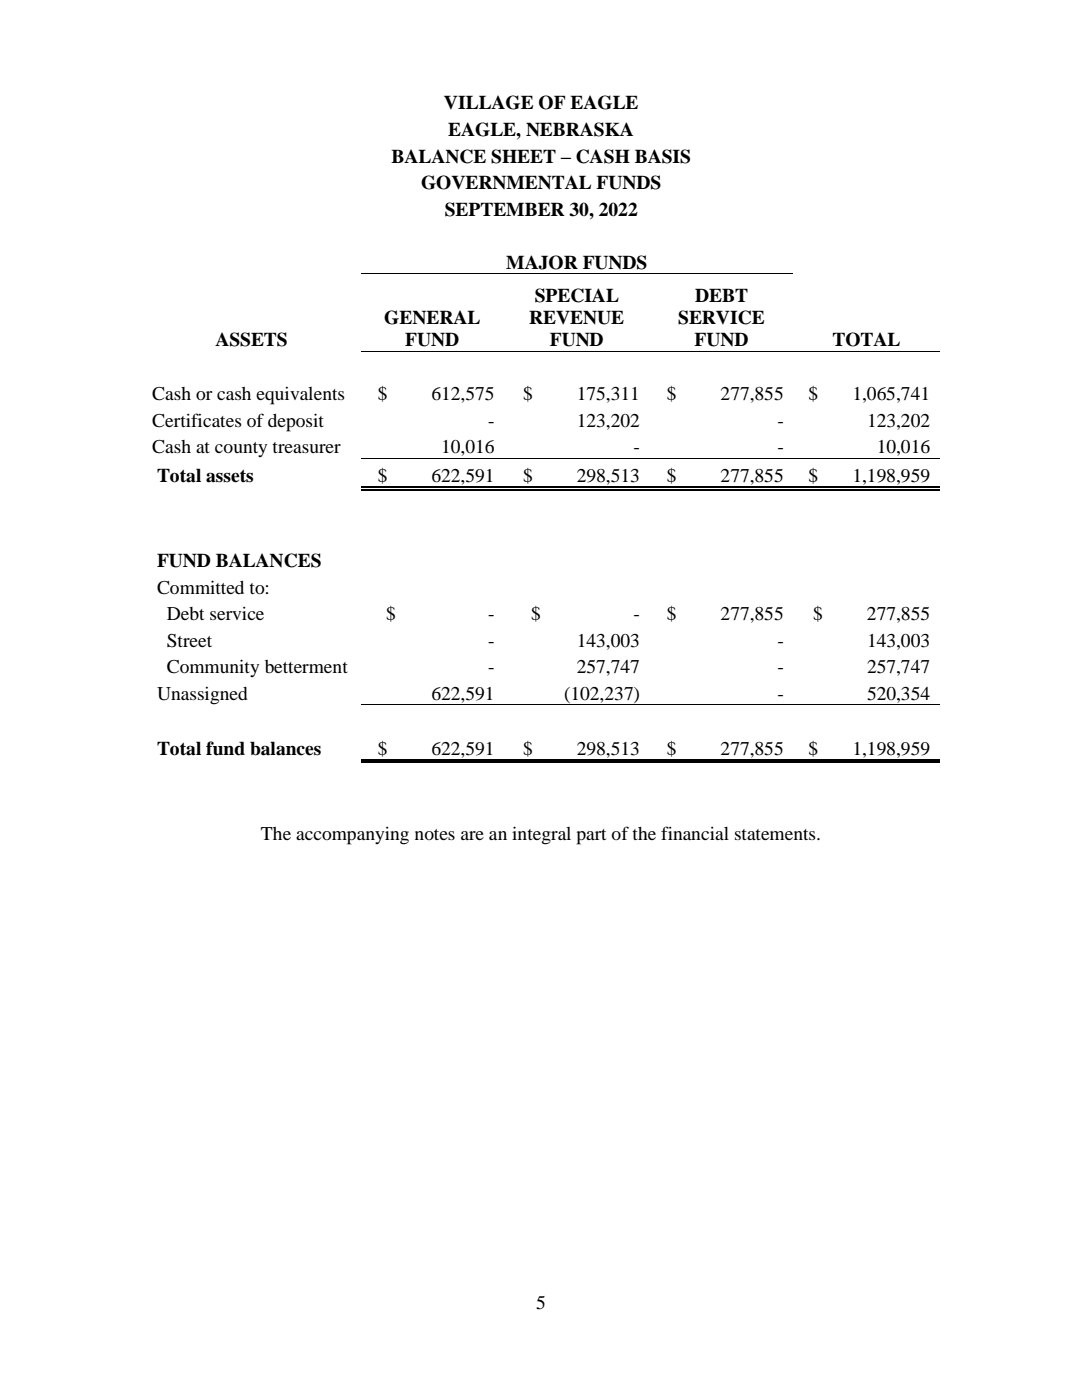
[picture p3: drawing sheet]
<svg xmlns="http://www.w3.org/2000/svg" width="216mm" height="279mm" viewBox="0 0 216 279" stroke-linecap="round" stroke-linejoin="round" font-family="sans-serif">
<defs><g id="words">
<g font-size="3.9">
<text x="88.6" y="21.8">VILLAGE OF EAGLE</text>
<text x="89.4" y="27.1">EAGLE, NEBRASKA</text>
<text x="78.1" y="32.4">BALANCE SHEET – CASH BASIS</text>
<text x="84" y="37.7">GOVERNMENTAL FUNDS</text>
<text x="88.7" y="43">SEPTEMBER 30, 2022</text>
<text x="101" y="53.6">MAJOR FUNDS</text>
<text x="76.7" y="64.7">GENERAL</text>
<text x="105.6" y="64.7">REVENUE</text>
<text x="106.7" y="60.2">SPECIAL</text>
<text x="135.3" y="64.7">SERVICE</text>
<text x="138.7" y="60.2">DEBT</text>
<text x="43" y="69.1">ASSETS</text>
<text x="80.9" y="69.1">FUND</text>
<text x="109.7" y="69.1">FUND</text>
<text x="138.6" y="69.1">FUND</text>
<text x="166.1" y="69.1">TOTAL</text>
<text x="30.4" y="79.9">Cash or cash equivalents</text>
<text x="75.4" y="79.9">$</text>
<text x="86.1" y="79.9">612,575</text>
<text x="104.4" y="79.9">$</text>
<text x="115.1" y="79.9">175,311</text>
<text x="133.1" y="79.9">$</text>
<text x="143.8" y="79.9">277,855</text>
<text x="161.3" y="79.9">$</text>
<text x="170.1" y="79.9">1,065,741</text>
<text x="30.4" y="85.2">Certificates of deposit</text>
<text x="97.4" y="85.2">-</text>
<text x="115.1" y="85.2">123,202</text>
<text x="155.1" y="85.2">-</text>
<text x="173" y="85.2">123,202</text>
<text x="30.4" y="90.5">Cash at county treasurer</text>
<text x="88" y="90.5">10,016</text>
<text x="126.4" y="90.5">-</text>
<text x="155.1" y="90.5">-</text>
<text x="175" y="90.5">10,016</text>
<text x="31.3" y="96.2">Total assets</text>
<text x="75.4" y="96.2">$</text>
<text x="86.1" y="96.2">622,591</text>
<text x="104.4" y="96.2">$</text>
<text x="115.1" y="96.2">298,513</text>
<text x="133.1" y="96.2">$</text>
<text x="143.8" y="96.2">277,855</text>
<text x="161.3" y="96.2">$</text>
<text x="170.1" y="96.2">1,198,959</text>
<text x="31.3" y="113.2">FUND BALANCES</text>
<text x="31.3" y="118.5">Committed to:</text>
<text x="33.3" y="123.8">Debt service</text>
<text x="77" y="123.8">$</text>
<text x="97.4" y="123.8">-</text>
<text x="106" y="123.8">$</text>
<text x="126.4" y="123.8">-</text>
<text x="133.1" y="123.8">$</text>
<text x="143.8" y="123.8">277,855</text>
<text x="162.3" y="123.8">$</text>
<text x="173" y="123.8">277,855</text>
<text x="33.3" y="129">Street</text>
<text x="97.4" y="129">-</text>
<text x="115.1" y="129">143,003</text>
<text x="155.1" y="129">-</text>
<text x="173" y="129">143,003</text>
<text x="33.3" y="134.3">Community betterment</text>
<text x="97.4" y="134.3">-</text>
<text x="115.1" y="134.3">257,747</text>
<text x="155.1" y="134.3">-</text>
<text x="173" y="134.3">257,747</text>
<text x="31.3" y="139.6">Unassigned</text>
<text x="86.1" y="139.6">622,591</text>
<text x="112.5" y="139.6">(102,237)</text>
<text x="155.1" y="139.6">-</text>
<text x="173" y="139.6">520,354</text>
<text x="31.3" y="150.6">Total fund balances</text>
<text x="75.4" y="150.6">$</text>
<text x="86.1" y="150.6">622,591</text>
<text x="104.4" y="150.6">$</text>
<text x="115.1" y="150.6">298,513</text>
<text x="133.1" y="150.6">$</text>
<text x="143.8" y="150.6">277,855</text>
<text x="161.3" y="150.6">$</text>
<text x="170.1" y="150.6">1,198,959</text>
<text x="52.1" y="167.6">The accompanying notes are an integral part of the financial statements.</text>
<text x="107" y="261.1">5</text>
</g>
</g></defs>
<g fill="none" stroke="#000" stroke-width=".2">
<path d="M72 54.6h28.6M100.8 54.6h28.9M129.8 54.6h28.5M72 70.1h28.6M100.8 70.1h28.9M129.8 70.1h28.5M158.5 70.1h29M72 91.4h28.6M100.8 91.4h28.9M129.8 91.4h28.5M158.5 91.4h29M72 140.6h28.6"/>
<path d="M100.8 140.6h28.9M129.8 140.6h28.5M158.5 140.6h29"/>
</g>
<g fill="#000">
<path d="M100.6 54.5h.2v.2h-.2z" fill-rule="evenodd"/>
<path d="M129.6 54.5h.2v.2h-.2z" fill-rule="evenodd"/>
<path d="M100.6 70h.2v.2h-.2z" fill-rule="evenodd"/>
<path d="M129.6 70h.2v.2h-.2z" fill-rule="evenodd"/>
<path d="M158.3 70h.2v.2h-.2z" fill-rule="evenodd"/>
<path d="M100.6 91.4h.2v.1h-.2z" fill-rule="evenodd"/>
<path d="M100.6 97.1h.8v.2h-.8z" fill-rule="evenodd"/>
<path d="M100.6 97.6h.8v.2h-.8z" fill-rule="evenodd"/>
<path d="M129.6 91.4h.2v.1h-.2z" fill-rule="evenodd"/>
<path d="M129.6 97.1h.8v.2h-.8z" fill-rule="evenodd"/>
<path d="M129.6 97.6h.8v.2h-.8z" fill-rule="evenodd"/>
<path d="M158.3 91.4h.2v.1h-.2z" fill-rule="evenodd"/>
<path d="M158.3 97.1h.8v.2h-.8z" fill-rule="evenodd"/>
<path d="M158.3 97.6h.8v.2h-.8z" fill-rule="evenodd"/>
<path d="M100.6 140.5h.2v.1h-.2z" fill-rule="evenodd"/>
<path d="M100.6 151.5h.8v.3h-.8z" fill-rule="evenodd"/>
<path d="M100.6 152h.8v.3h-.8z" fill-rule="evenodd"/>
<path d="M129.6 140.5h.2v.1h-.2z" fill-rule="evenodd"/>
<path d="M129.6 151.5h.8v.3h-.8z" fill-rule="evenodd"/>
<path d="M129.6 152h.8v.3h-.8z" fill-rule="evenodd"/>
<path d="M158.3 140.5h.2v.1h-.2z" fill-rule="evenodd"/>
<path d="M158.3 151.5h.8v.3h-.8z" fill-rule="evenodd"/>
<path d="M158.3 152h.8v.3h-.8z" fill-rule="evenodd"/>
</g>
<g fill="none" stroke="#000" stroke-width=".25">
<path d="M72 97.2h28.6M72 97.7h28.6M101.4 97.2h28.3M101.4 97.7h28.3M130.4 97.2h27.9M130.4 97.7h27.9M159.1 97.2h28.4M159.1 97.7h28.4M72 151.7h28.6M72 152.2h28.6M101.4 151.7h28.3M101.4 152.2h28.3"/>
<path d="M130.4 151.7h27.9M130.4 152.2h27.9M159.1 151.7h28.4M159.1 152.2h28.4"/>
</g>
<use href="#words"/>
</svg>
